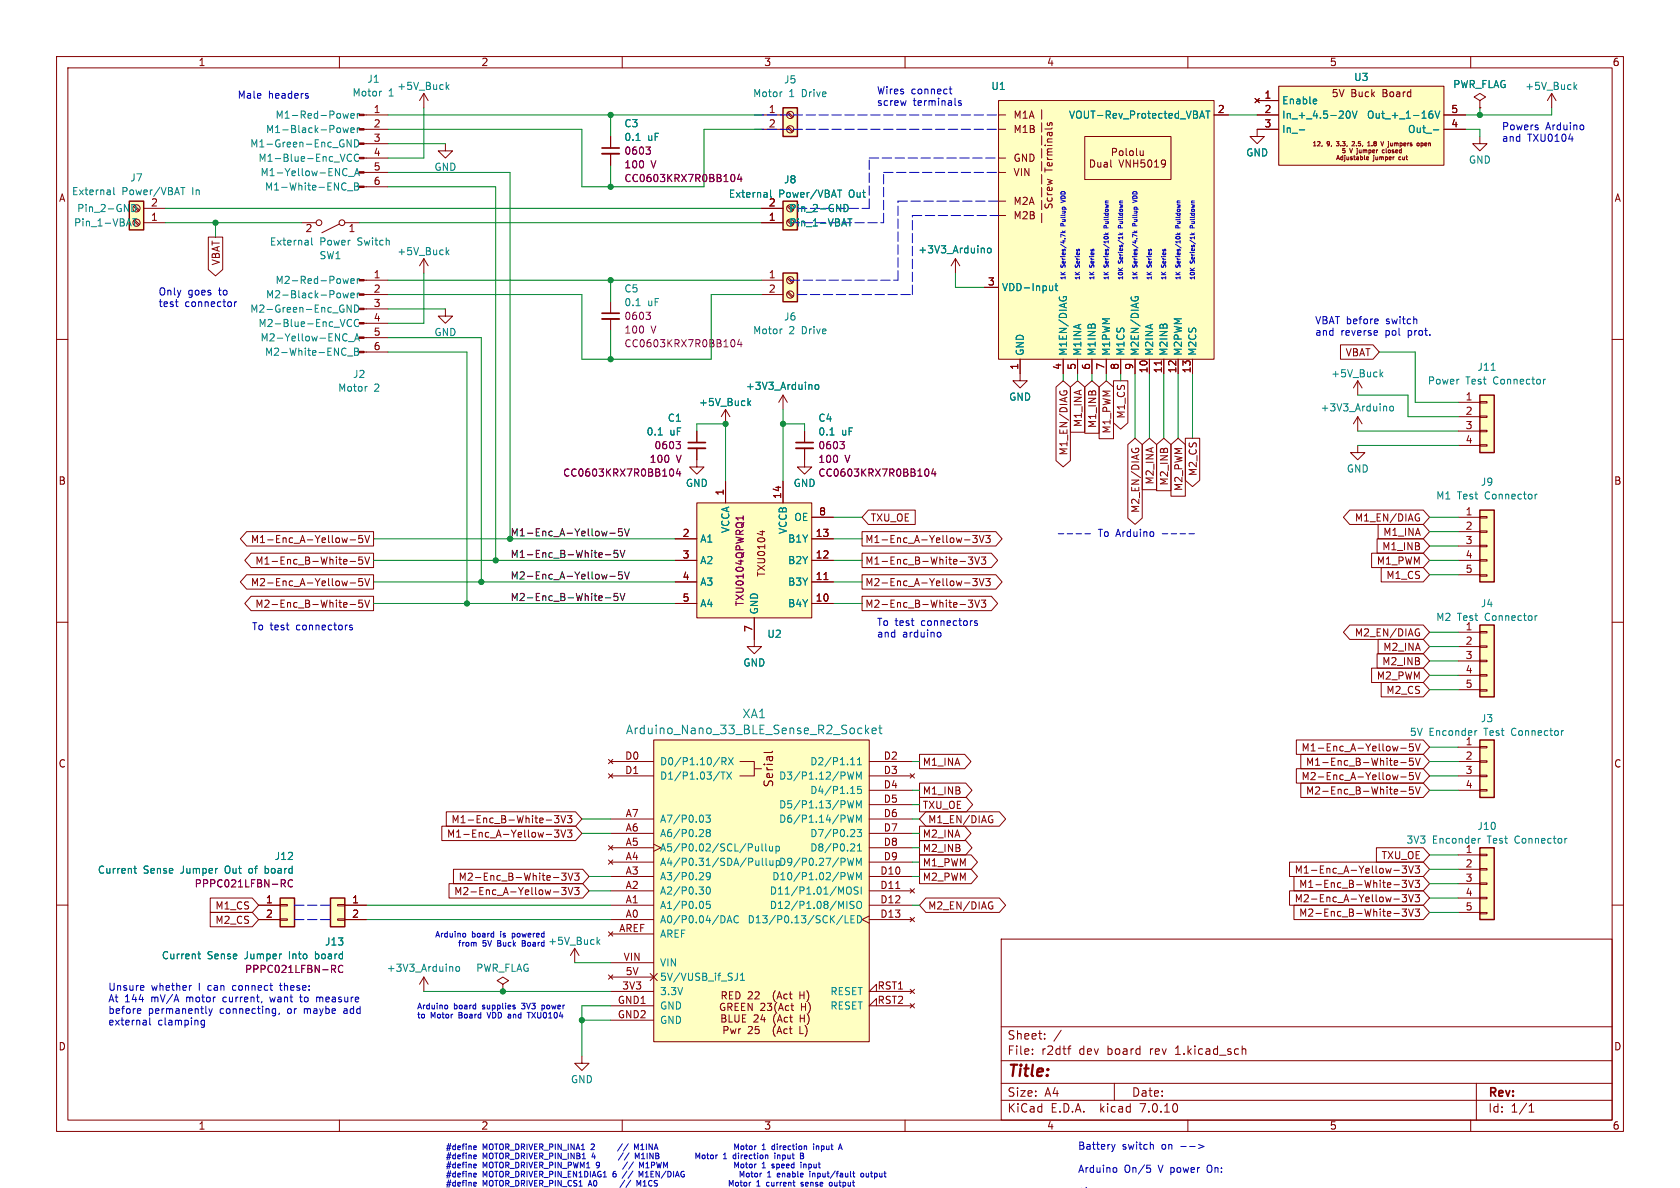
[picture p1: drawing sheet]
<svg xmlns="http://www.w3.org/2000/svg" width="297mm" height="210mm" viewBox="0 0 297 210" stroke-linecap="round" stroke-linejoin="round" font-family="sans-serif">
<defs><g id="words">
<text font-size="2.8" fill="#840000" x="178" y="190.9">Title:</text>
<g font-size="2.1" fill="#008484">
<text x="110.6" y="130">Arduino_Nano_33_BLE_Sense_R2_Socket</text>
<text x="131.2" y="127.2">XA1</text>
</g>
<g font-size="2.1" fill="#840000">
<text x="136.9" y="139.3" transform="rotate(-90 136.9 139.3)">Serial</text>
<text x="178" y="184">Sheet:</text>
<text x="178" y="186.7">File:</text>
<text x="184.1" y="186.7">r2dtf</text>
<text x="190.8" y="186.7">dev</text>
<text x="195.9" y="186.7">board</text>
<text x="203.6" y="186.7">rev</text>
<text x="208.2" y="186.7">1.kicad_sch</text>
<text x="178" y="196.9">KiCad</text>
<text x="178" y="194.1">Size:</text>
<text x="184.7" y="194.1">A4</text>
<text x="185.7" y="196.9">E.D.A.</text>
<text x="194.6" y="196.9">kicad</text>
<text x="200" y="194.1">Date:</text>
<text x="201.8" y="196.9">7.0.10</text>
<text x="263" y="194.3">Rev:</text>
<text x="263" y="196.9">Id:</text>
<text x="267.1" y="196.9">1/1</text>
</g>
<g font-size="1.8" fill="#840000">
<text x="35" y="11.9">1</text>
<text x="85" y="11.9">2</text>
<text x="135" y="11.9">3</text>
<text x="185" y="11.9">4</text>
<text x="235" y="11.9">5</text>
<text x="285" y="11.9">6</text>
<text x="223.4" y="17.5">1</text>
<text x="235.3" y="17.4">5V</text>
<text x="238.8" y="17.4">Buck</text>
<text x="244.5" y="17.4">Board</text>
<text x="66" y="20.1">1</text>
<text x="66" y="22.6">2</text>
<text x="135.8" y="20.1">1</text>
<text x="135.8" y="22.6">2</text>
<text x="179.1" y="21.2">M1A</text>
<text x="179.1" y="23.7">M1B</text>
<text x="215.2" y="20.1">2</text>
<text x="223.4" y="20.1">2</text>
<text x="223.4" y="22.6">3</text>
<text x="256.5" y="22.6">4</text>
<text x="256.5" y="20.1">5</text>
<text x="66" y="25.1">3</text>
<text x="66" y="27.7">4</text>
<text x="179.1" y="28.8">GND</text>
<text x="201.4" y="28.8">VNH5019</text>
<text x="10.3" y="35.9">A</text>
<text x="66" y="30.2">5</text>
<text x="66" y="32.8">6</text>
<text x="179.1" y="31.4">VIN</text>
<text x="186.3" y="30.4" transform="rotate(-90 186.3 30.4)">Terminals</text>
<text x="285.3" y="35.9">A</text>
<text x="26.6" y="39.1">1</text>
<text x="26.6" y="36.6">2</text>
<text x="53.9" y="41.4">2</text>
<text x="61.5" y="41.4">1</text>
<text x="135.8" y="39.1">1</text>
<text x="135.8" y="36.6">2</text>
<text x="179.1" y="36.4">M2A</text>
<text x="179.1" y="39">M2B</text>
<text x="186.3" y="37.1" transform="rotate(-90 186.3 37.1)">Screw</text>
<text x="39.1" y="47" transform="rotate(-90 39.1 47)">VBAT</text>
<text x="66" y="49.3">1</text>
<text x="66" y="51.8">2</text>
<text x="135.8" y="49.3">1</text>
<text x="135.8" y="51.8">2</text>
<text x="174.6" y="50.5">3</text>
<text x="66" y="54.4">3</text>
<text x="66" y="56.9">4</text>
<text x="66" y="59.4">5</text>
<text x="66" y="62">6</text>
<text x="180.1" y="65.5" transform="rotate(-90 180.1 65.5)">1</text>
<text x="187.7" y="65.5" transform="rotate(-90 187.7 65.5)">4</text>
<text x="190.2" y="65.5" transform="rotate(-90 190.2 65.5)">5</text>
<text x="192.8" y="65.5" transform="rotate(-90 192.8 65.5)">6</text>
<text x="195.3" y="65.5" transform="rotate(-90 195.3 65.5)">7</text>
<text x="197.9" y="65.5" transform="rotate(-90 197.9 65.5)">8</text>
<text x="200.4" y="65.5" transform="rotate(-90 200.4 65.5)">9</text>
<text x="237.8" y="63.2">VBAT</text>
<text x="202.9" y="66.1" transform="rotate(-90 202.9 66.1)">10</text>
<text x="205.5" y="66.1" transform="rotate(-90 205.5 66.1)">11</text>
<text x="208" y="66.1" transform="rotate(-90 208 66.1)">12</text>
<text x="210.6" y="66.1" transform="rotate(-90 210.6 66.1)">13</text>
<text x="259" y="70.9">1</text>
<text x="191.5" y="75.6" transform="rotate(-90 191.5 75.6)">M1_INA</text>
<text x="194" y="75.8" transform="rotate(-90 194 75.8)">M1_INB</text>
<text x="196.5" y="76.7" transform="rotate(-90 196.5 76.7)">M1_PWM</text>
<text x="199.1" y="74.1" transform="rotate(-90 199.1 74.1)">M1_CS</text>
<text x="259" y="73.4">2</text>
<text x="259" y="75.9">3</text>
<text x="188.9" y="80.6" transform="rotate(-90 188.9 80.6)">M1_EN/DIAG</text>
<text x="259" y="78.5">4</text>
<text x="10.3" y="85.9">B</text>
<text x="128" y="87.7" transform="rotate(-90 128 87.7)">1</text>
<text x="138.2" y="88.3" transform="rotate(-90 138.2 88.3)">14</text>
<text x="204.2" y="85.8" transform="rotate(-90 204.2 85.8)">M2_INA</text>
<text x="206.7" y="85.9" transform="rotate(-90 206.7 85.9)">M2_INB</text>
<text x="209.2" y="86.9" transform="rotate(-90 209.2 86.9)">M2_PWM</text>
<text x="211.8" y="84.3" transform="rotate(-90 211.8 84.3)">M2_CS</text>
<text x="285.3" y="85.9">B</text>
<text x="120.6" y="95">2</text>
<text x="144.1" y="95">13</text>
<text x="144.7" y="91.2">8</text>
<text x="153.8" y="92.4">TXU_OE</text>
<text x="201.6" y="90.8" transform="rotate(-90 201.6 90.8)">M2_EN/DIAG</text>
<text x="239.4" y="92.4">M1_EN/DIAG</text>
<text x="244.4" y="94.9">M1_INA</text>
<text x="259" y="91.2">1</text>
<text x="259" y="93.7">2</text>
<text x="44.3" y="96.2">M1-Enc_A-Yellow-5V</text>
<text x="45" y="100">M1-Enc_B-White-5V</text>
<text x="120.6" y="98.8">3</text>
<text x="144.1" y="98.8">12</text>
<text x="152.9" y="100">M1-Enc_B-White-3V3</text>
<text x="152.9" y="96.2">M1-Enc_A-Yellow-3V3</text>
<text x="243.3" y="100">M1_PWM</text>
<text x="244.3" y="97.5">M1_INB</text>
<text x="259" y="96.3">3</text>
<text x="259" y="98.8">4</text>
<text x="259" y="101.3">5</text>
<text x="44.3" y="103.8">M2-Enc_A-Yellow-5V</text>
<text x="45" y="107.6">M2-Enc_B-White-5V</text>
<text x="120.6" y="102.6">4</text>
<text x="120.6" y="106.4">5</text>
<text x="135.5" y="102.1" transform="rotate(-90 135.5 102.1)">TXU0104</text>
<text x="144.1" y="106.4">10</text>
<text x="144.1" y="102.6">11</text>
<text x="152.9" y="107.6">M2-Enc_B-White-3V3</text>
<text x="152.9" y="103.8">M2-Enc_A-Yellow-3V3</text>
<text x="245" y="102.6">M1_CS</text>
<text x="133.1" y="111.8" transform="rotate(-90 133.1 111.8)">7</text>
<text x="239.4" y="112.7">M2_EN/DIAG</text>
<text x="244.3" y="117.8">M2_INB</text>
<text x="244.4" y="115.3">M2_INA</text>
<text x="259" y="114">2</text>
<text x="259" y="116.6">3</text>
<text x="259" y="119.1">4</text>
<text x="243.3" y="120.3">M2_PWM</text>
<text x="245" y="122.9">M2_CS</text>
<text x="259" y="121.7">5</text>
<text x="10.3" y="135.9">C</text>
<text x="110.4" y="134.4">D0</text>
<text x="110.4" y="136.9">D1</text>
<text x="156.1" y="134.4">D2</text>
<text x="156.1" y="136.9">D3</text>
<text x="163" y="135.6">M1_INA</text>
<text x="230" y="133">M1-Enc_A-Yellow-5V</text>
<text x="230.8" y="135.6">M1-Enc_B-White-5V</text>
<text x="259" y="134.4">2</text>
<text x="259" y="136.9">3</text>
<text x="285.3" y="135.9">C</text>
<text x="156.1" y="139.4">D4</text>
<text x="156.1" y="142">D5</text>
<text x="163" y="143.2">TXU_OE</text>
<text x="163" y="140.7">M1_INB</text>
<text x="230" y="138.1">M2-Enc_A-Yellow-5V</text>
<text x="230.8" y="140.7">M2-Enc_B-White-5V</text>
<text x="259" y="139.4">4</text>
<text x="78.9" y="148.3">M1-Enc_A-Yellow-3V3</text>
<text x="79.7" y="145.7">M1-Enc_B-White-3V3</text>
<text x="110.5" y="149.6">A5</text>
<text x="110.5" y="147.1">A6</text>
<text x="110.5" y="144.5">A7</text>
<text x="156.1" y="144.5">D6</text>
<text x="156.1" y="147.1">D7</text>
<text x="156.1" y="149.6">D8</text>
<text x="163" y="148.3">M2_INA</text>
<text x="164" y="145.7">M1_EN/DIAG</text>
<text x="81" y="155.9">M2-Enc_B-White-3V3</text>
<text x="110.5" y="154.7">A3</text>
<text x="110.5" y="152.1">A4</text>
<text x="155.5" y="154.7">D10</text>
<text x="156.1" y="152.1">D9</text>
<text x="163" y="153.4">M1_PWM</text>
<text x="163" y="155.9">M2_PWM</text>
<text x="163" y="150.8">M2_INB</text>
<text x="228.8" y="154.6">M1-Enc_A-Yellow-3V3</text>
<text x="244.1" y="152.1">TXU_OE</text>
<text x="259" y="153.4">2</text>
<text x="259" y="156">3</text>
<text x="38" y="161">M1_CS</text>
<text x="46.9" y="159.8">1</text>
<text x="62.2" y="159.8">1</text>
<text x="80.2" y="158.4">M2-Enc_A-Yellow-3V3</text>
<text x="110.5" y="159.8">A1</text>
<text x="110.5" y="157.2">A2</text>
<text x="155.5" y="157.2">D11</text>
<text x="155.5" y="159.8">D12</text>
<text x="164" y="161">M2_EN/DIAG</text>
<text x="228.8" y="159.7">M2-Enc_A-Yellow-3V3</text>
<text x="229.6" y="157.2">M1-Enc_B-White-3V3</text>
<text x="259" y="158.5">4</text>
<text x="259" y="161">5</text>
<text x="38" y="163.5">M2_CS</text>
<text x="46.9" y="162.3">2</text>
<text x="62.2" y="162.3">2</text>
<text x="109.4" y="164.8">AREF</text>
<text x="110.5" y="162.3">A0</text>
<text x="155.5" y="162.3">D13</text>
<text x="229.6" y="162.2">M2-Enc_B-White-3V3</text>
<text x="110.1" y="169.9">VIN</text>
<text x="110.5" y="172.5">5V</text>
<text x="101.8" y="179.9">RED 22 GND2</text>
<text x="109.1" y="177.5">GND1</text>
<text x="109.9" y="175">3V3</text>
<text x="111.4" y="179.9">(Act</text>
<text x="127" y="179.9">23(Act</text>
<text x="155" y="175">RST1</text>
<text x="155" y="177.5">RST2</text>
<text x="10.3" y="185.9">D</text>
<text x="285.3" y="185.9">D</text>
<text x="35" y="199.9">1</text>
<text x="85" y="199.9">2</text>
<text x="135" y="199.9">3</text>
<text x="185" y="199.9">4</text>
<text x="235" y="199.9">5</text>
<text x="285" y="199.9">6</text>
</g>
<g font-size="1.8" fill="#0000c2">
<text x="41.9" y="17.5">Male</text>
<text x="47.4" y="17.5">headers</text>
<text x="154.9" y="16.8">Wires</text>
<text x="161.1" y="16.8">connect</text>
<text x="154.9" y="18.8">screw</text>
<text x="161.4" y="18.8">terminals</text>
<text x="265.4" y="23.1">Powers</text>
<text x="273.3" y="23.1">Arduino</text>
<text x="265.4" y="25.2">and</text>
<text x="270" y="25.2">TXU0104</text>
<text x="27.9" y="52.3">Only</text>
<text x="33.2" y="52.3">goes</text>
<text x="38.8" y="52.3">to</text>
<text x="27.9" y="54.4">test</text>
<text x="32.7" y="54.4">connector</text>
<text x="232.4" y="57.4">VBAT before</text>
<text x="232.4" y="59.4">and</text>
<text x="237" y="59.4">reverse</text>
<text x="245" y="59.4">pol</text>
<text x="245.2" y="57.4">switch</text>
<text x="249.2" y="59.4">prot.</text>
<text x="194.2" y="95">To Arduino</text>
<text x="44.4" y="111.5">To test</text>
<text x="52.5" y="111.5">connectors</text>
<text x="154.9" y="110.7">To test</text>
<text x="154.9" y="112.8">and</text>
<text x="159.6" y="112.8">arduino</text>
<text x="163" y="110.7">connectors</text>
<text x="19" y="175.2">Unsure</text>
<text x="19" y="177.3">At</text>
<text x="19" y="179.3">before</text>
<text x="22" y="177.3">144</text>
<text x="26.2" y="179.3">permanently</text>
<text x="26.8" y="175.2">whether</text>
<text x="26.8" y="177.3">mV/A</text>
<text x="33.2" y="177.3">motor</text>
<text x="35.2" y="175.2">I</text>
<text x="37" y="175.2">can</text>
<text x="39" y="179.3">connecting,</text>
<text x="39.9" y="177.3">current,</text>
<text x="41.6" y="175.2">connect</text>
<text x="48.4" y="177.3">want</text>
<text x="50.2" y="175.2">these:</text>
<text x="51.1" y="179.3">or</text>
<text x="54" y="177.3">to</text>
<text x="54.2" y="179.3">maybe</text>
<text x="57" y="177.3">measure</text>
<text x="61.4" y="179.3">add</text>
<text x="19" y="181.4">external</text>
<text x="27.9" y="181.4">clamping</text>
<text x="190.5" y="203.3">Battery</text>
<text x="198.4" y="203.3">switch</text>
<text x="205.5" y="203.3">on</text>
<text x="208.9" y="203.3">--&gt;</text>
<text x="190.5" y="207.4">Arduino</text>
<text x="198.7" y="207.4">On/5</text>
<text x="204.9" y="207.4">V power</text>
<text x="213.9" y="207.4">On:</text>
</g>
<g font-size="1.8" fill="#008484">
<text x="62.2" y="17.3">Motor</text>
<text x="64.8" y="14.8">J1</text>
<text x="68.7" y="17.3">1</text>
<text x="70.1" y="16.1">+5V_Buck</text>
<text x="133" y="17.4">Motor</text>
<text x="138.5" y="14.9">J5</text>
<text x="139.5" y="17.4">1</text>
<text x="141.8" y="17.4">Drive</text>
<text x="175.2" y="16.1">U1</text>
<text x="239.3" y="14.5">U3</text>
<text x="256.8" y="15.8">PWR_FLAG</text>
<text x="269.5" y="16.1">+5V_Buck</text>
<text x="46.9" y="23.7">M1-Black-Power</text>
<text x="48.6" y="21.2">M1-Red-Power</text>
<text x="110.3" y="22.7">C3</text>
<text x="188.9" y="21.2">VOUT-Rev_Protected_VBAT</text>
<text x="226.6" y="18.6">Enable</text>
<text x="226.6" y="21.2">In_+_4.5-20V</text>
<text x="226.6" y="23.7">In_-</text>
<text x="241.6" y="21.2">Out_+_1-16V</text>
<text x="248.8" y="23.7">Out_-</text>
<text x="44.1" y="26.3">M1-Green-Enc_GND</text>
<text x="45.6" y="28.8">M1-Blue-Enc_VCC</text>
<text x="110.3" y="25.1">0.1</text>
<text x="114.5" y="25.1">uF</text>
<text x="220.2" y="27.9">GND</text>
<text x="259.6" y="29.1">GND</text>
<text x="12.6" y="34.7">External</text>
<text x="21.5" y="34.7">Power/VBAT</text>
<text x="22.9" y="32.3">J7</text>
<text x="34.1" y="34.7">In</text>
<text x="46" y="31.3">M1-Yellow-ENC_A</text>
<text x="46.7" y="33.9">M1-White-ENC_B</text>
<text x="76.7" y="30.4">GND</text>
<text x="128.7" y="35.2">External</text>
<text x="137.7" y="35.2">Power/VBAT</text>
<text x="138.5" y="32.6">J8</text>
<text x="150.2" y="35.2">Out</text>
<text x="13" y="40.2">Pin_1-VBAT</text>
<text x="13.5" y="37.7">Pin_2-GND</text>
<text x="139.4" y="40.2">Pin_1-VBAT</text>
<text x="139.4" y="37.7">Pin_2-GND</text>
<text x="47.6" y="43.6">External</text>
<text x="56.4" y="46">SW1</text>
<text x="56.5" y="43.6">Power</text>
<text x="63.3" y="43.6">Switch</text>
<text x="70.1" y="45.3">+5V_Buck</text>
<text x="162.2" y="45">+3V3_Arduino</text>
<text x="46.9" y="52.9">M2-Black-Power</text>
<text x="48.6" y="50.4">M2-Red-Power</text>
<text x="110.3" y="51.9">C5</text>
<text x="177" y="51.7">VDD-Input</text>
<text x="44.1" y="55.5">M2-Green-Enc_GND</text>
<text x="45.6" y="58">M2-Blue-Enc_VCC</text>
<text x="76.7" y="59.6">GND</text>
<text x="110.3" y="54.3">0.1</text>
<text x="114.5" y="54.3">uF</text>
<text x="133" y="59.3">Motor</text>
<text x="138.5" y="56.9">J6</text>
<text x="139.5" y="59.3">2</text>
<text x="141.8" y="59.3">Drive</text>
<text x="46" y="60.6">M2-Yellow-ENC_A</text>
<text x="46.7" y="63.1">M2-White-ENC_B</text>
<text x="181.2" y="63" transform="rotate(-90 181.2 63)">GND</text>
<text x="188.8" y="63" transform="rotate(-90 188.8 63)">M1EN/DIAG</text>
<text x="191.4" y="63" transform="rotate(-90 191.4 63)">M1INA</text>
<text x="193.9" y="63" transform="rotate(-90 193.9 63)">M1INB</text>
<text x="196.4" y="63" transform="rotate(-90 196.4 63)">M1PWM</text>
<text x="199" y="63" transform="rotate(-90 199 63)">M1CS</text>
<text x="201.5" y="63" transform="rotate(-90 201.5 63)">M2EN/DIAG</text>
<text x="204.1" y="63" transform="rotate(-90 204.1 63)">M2INA</text>
<text x="206.6" y="63" transform="rotate(-90 206.6 63)">M2INB</text>
<text x="209.1" y="63" transform="rotate(-90 209.1 63)">M2PWM</text>
<text x="211.7" y="63" transform="rotate(-90 211.7 63)">M2CS</text>
<text x="261.1" y="65.7">J11</text>
<text x="59.7" y="69.4">Motor</text>
<text x="62.3" y="67">J2</text>
<text x="66.1" y="69.4">2</text>
<text x="123.5" y="72">+5V_Buck</text>
<text x="131.8" y="69.1">+3V3_Arduino</text>
<text x="178.3" y="71">GND</text>
<text x="235.2" y="66.9">+5V_Buck</text>
<text x="252.3" y="68.2">Power</text>
<text x="259.1" y="68.2">Test</text>
<text x="264.1" y="68.2">Connector</text>
<text x="114.2" y="77.2">0.1</text>
<text x="118" y="74.8">C1</text>
<text x="118.4" y="77.2">uF</text>
<text x="144.6" y="74.8">C4</text>
<text x="144.6" y="77.2">0.1</text>
<text x="148.8" y="77.2">uF</text>
<text x="233.4" y="72.9">+3V3_Arduino</text>
<text x="238" y="83.7">GND</text>
<text x="121.2" y="86.3">GND</text>
<text x="140.2" y="86.3">GND</text>
<text x="253.8" y="88.5">M1</text>
<text x="257.6" y="88.5">Test</text>
<text x="261.7" y="86.1">J9</text>
<text x="262.6" y="88.5">Connector</text>
<text x="129.1" y="94.3" transform="rotate(-90 129.1 94.3)">VCCA</text>
<text x="139.3" y="94.5" transform="rotate(-90 139.3 94.5)">VCCB</text>
<text x="140.3" y="92.3">OE</text>
<text x="123.7" y="96.1">A1</text>
<text x="123.7" y="99.9">A2</text>
<text x="139.2" y="99.9">B2Y</text>
<text x="139.2" y="96.1">B1Y</text>
<text x="123.7" y="103.7">A3</text>
<text x="123.7" y="107.5">A4</text>
<text x="139.2" y="107.5">B4Y</text>
<text x="139.2" y="103.7">B3Y</text>
<text x="261.7" y="107.5">J4</text>
<text x="134.2" y="108.7" transform="rotate(-90 134.2 108.7)">GND</text>
<text x="135.6" y="112.9">U2</text>
<text x="253.8" y="110">M2</text>
<text x="257.6" y="110">Test</text>
<text x="259" y="111.5">1</text>
<text x="262.6" y="110">Connector</text>
<text x="131.3" y="118">GND</text>
<text x="249.2" y="130.3">5V</text>
<text x="252.6" y="130.3">Enconder</text>
<text x="259" y="131.8">1</text>
<text x="261.7" y="127.9">J3</text>
<text x="262.5" y="130.3">Test</text>
<text x="267.5" y="130.3">Connector</text>
<text x="116.6" y="135.5">D0/P1.10/RX</text>
<text x="143.1" y="135.5">D2/P1.11</text>
<text x="116.6" y="138">D1/P1.03/TX</text>
<text x="137.6" y="138">D3/P1.12/PWM</text>
<text x="137.6" y="143.1">D5/P1.13/PWM</text>
<text x="143.1" y="140.6">D4/P1.15</text>
<text x="116.6" y="148.2">A6/P0.28</text>
<text x="116.6" y="145.6">A7/P0.03</text>
<text x="137.6" y="145.6">D6/P1.14/PWM</text>
<text x="143.1" y="148.2">D7/P0.23</text>
<text x="248.5" y="149.3">3V3</text>
<text x="253.2" y="149.3">Enconder</text>
<text x="261.1" y="146.9">J10</text>
<text x="263.1" y="149.3">Test</text>
<text x="268.1" y="149.3">Connector</text>
<text x="17.2" y="154.6">Current</text>
<text x="25.3" y="154.6">Sense</text>
<text x="40.1" y="154.6">Out</text>
<text x="44.4" y="154.6">of</text>
<text x="47.5" y="154.6">board</text>
<text x="48.5" y="152.2">J12</text>
<text x="116.6" y="155.8">A3/P0.29</text>
<text x="116.6" y="153.3">A4/P0.31/SDA/Pullup</text>
<text x="116.6" y="150.7">A5/P0.02/SCL/Pullup</text>
<text x="136.4" y="155.8">D10/P1.02/PWM</text>
<text x="137.6" y="153.3">D9/P0.27/PWM</text>
<text x="143.1" y="150.7">D8/P0.21</text>
<text x="259" y="150.9">1</text>
<text x="116.6" y="160.9">A1/P0.05</text>
<text x="116.6" y="158.3">A2/P0.30</text>
<text x="136" y="158.3">D11/P1.01/MOSI</text>
<text x="136" y="160.9">D12/P1.08/MISO</text>
<text x="57.4" y="167.3">J13</text>
<text x="96.8" y="167.2">+5V_Buck</text>
<text x="116.6" y="163.4">A0/P0.04/DAC</text>
<text x="116.6" y="166">AREF</text>
<text x="132.1" y="163.4">D13/P0.13/SCK/LED</text>
<text x="28.5" y="169.8">Current</text>
<text x="36.6" y="169.8">Sense</text>
<text x="51.4" y="169.8">Into</text>
<text x="56.2" y="169.8">board</text>
<text x="68.3" y="172">+3V3_Arduino</text>
<text x="84.1" y="172">PWR_FLAG</text>
<text x="116.6" y="173.6">5V/VUSB_if_SJ1</text>
<text x="116.6" y="171">VIN</text>
<text x="116.6" y="176.1">3.3V</text>
<text x="116.6" y="178.7">GND</text>
<text x="146.7" y="176.1">RESET</text>
<text x="146.7" y="178.7">RESET</text>
<text x="147.2" y="179.9">(Act</text>
<text x="116.6" y="181.2">GND</text>
<text x="100.8" y="191.7">GND</text>
</g>
<g font-size="1.8" fill="#840084">
<text x="110.3" y="30">100</text>
<text x="110.3" y="27.5">0603</text>
<text x="115.1" y="30">V</text>
<text x="110.3" y="32.4">CC0603KRX7R0BB104</text>
<text x="110.3" y="59.2">100</text>
<text x="110.3" y="56.7">0603</text>
<text x="115.1" y="59.2">V</text>
<text x="110.3" y="61.6">CC0603KRX7R0BB104</text>
<text x="114.8" y="82">100</text>
<text x="115.6" y="79.6">0603</text>
<text x="119.6" y="82">V</text>
<text x="144.6" y="82">100</text>
<text x="144.6" y="79.6">0603</text>
<text x="149.4" y="82">V</text>
<text x="99.5" y="84.5">CC0603KRX7R0BB104</text>
<text x="144.6" y="84.5">CC0603KRX7R0BB104</text>
<text x="131.7" y="107.3" transform="rotate(-90 131.7 107.3)">TXU0104QPWRQ1</text>
<text x="32.1" y="154.6">Jumper</text>
<text x="34.3" y="157.1">PPPC021LFBN-RC</text>
<text x="43.2" y="172.2">PPPC021LFBN-RC</text>
<text x="43.4" y="169.8">Jumper</text>
</g>
<text font-size="1.8" fill="#008400" x="90.2" y="94.9">M1-Enc_A-Yellow-5V</text>
<g font-size="1.8">
<text x="90.2" y="98.7">M1-Enc_B-White-5V</text>
<text x="90.2" y="102.5">M2-Enc_A-Yellow-5V</text>
<text x="90.2" y="106.3">M2-Enc_B-White-5V</text>
</g>
<g font-size="1.4" fill="#0000c2">
<text x="76.8" y="165.8">Arduino</text>
<text x="80.8" y="167.4">from</text>
<text x="83.4" y="165.8">board</text>
<text x="85.3" y="167.4">5V</text>
<text x="88.1" y="167.4">Buck</text>
<text x="88.6" y="165.8">is</text>
<text x="90.9" y="165.8">powered</text>
<text x="92.7" y="167.4">Board</text>
<text x="73.7" y="178.5">Arduino</text>
<text x="80.3" y="178.5">board</text>
<text x="85.5" y="178.5">supplies</text>
<text x="92.7" y="178.5">3V3</text>
<text x="96.5" y="178.5">power</text>
<text x="73.7" y="180.1">to</text>
<text x="76.2" y="180.1">Motor</text>
<text x="81.3" y="180.1">Board</text>
<text x="86.7" y="180.1">VDD and</text>
<text x="94.3" y="180.1">TXU0104</text>
<text x="78.7" y="203.4">#define</text>
<text x="85.3" y="203.4">MOTOR_DRIVER_PIN_INA1</text>
<text x="104.7" y="203.4">2</text>
<text x="113.9" y="203.4">M1INA</text>
<text x="130.9" y="203.4">1</text>
<text x="132.9" y="203.4">direction</text>
<text x="140.5" y="203.4">input</text>
<text x="145.2" y="203.4">A</text>
<text x="78.7" y="205">#define</text>
<text x="78.7" y="206.6">#define</text>
<text x="78.7" y="208.2">#define</text>
<text x="78.7" y="209.8">#define</text>
<text x="85.3" y="205">MOTOR_DRIVER_PIN_INB1</text>
<text x="85.3" y="206.6">MOTOR_DRIVER_PIN_PWM1</text>
<text x="85.3" y="208.2">MOTOR_DRIVER_PIN_EN1DIAG1</text>
<text x="85.3" y="209.8">MOTOR_DRIVER_PIN_CS1</text>
<text x="104.3" y="209.8">A0</text>
<text x="104.9" y="205">4</text>
<text x="105.6" y="206.6">9</text>
<text x="108.6" y="208.2">6</text>
<text x="113.7" y="208.2">M1EN/DIAG Motor</text>
<text x="114" y="205">M1INB</text>
<text x="114.3" y="209.8">M1CS</text>
<text x="114.8" y="206.6">M1PWM</text>
<text x="126.6" y="206.6">Motor</text>
<text x="126.8" y="205">Motor</text>
<text x="130.2" y="209.8">Motor</text>
<text x="130.6" y="208.2">1</text>
<text x="131.8" y="206.6">1</text>
<text x="132" y="205">1</text>
<text x="132.6" y="208.2">enable</text>
<text x="133.8" y="206.6">speed</text>
<text x="133.9" y="205">direction</text>
<text x="135.4" y="209.8">1</text>
<text x="137.4" y="209.8">current</text>
<text x="138.5" y="208.2">input/fault</text>
<text x="139.1" y="206.6">input</text>
<text x="141.5" y="205">input</text>
<text x="143.7" y="209.8">sense</text>
<text x="147.8" y="208.2">output</text>
<text x="149" y="209.8">output</text>
</g>
<g font-size="1.1" fill="#008484">
<text x="219.6" y="27.3">12,</text>
<text x="222.3" y="27.3">9,</text>
</g>
<g font-size="1.1" fill="#840000">
<text x="234.6" y="27.3">jumpers</text>
<text x="245" y="27.3">V</text>
<text x="246.5" y="27.3">jumper</text>
</g>
<g font-size="1.1" fill="#0000c2">
<text x="188.6" y="35.1" transform="rotate(-90 188.6 35.1)">VDD</text>
<text x="201.3" y="35.1" transform="rotate(-90 201.3 35.1)">VDD</text>
<text x="188.6" y="39.6" transform="rotate(-90 188.6 39.6)">Pullup</text>
<text x="196.2" y="40" transform="rotate(-90 196.2 40)">Pulldown</text>
<text x="198.7" y="40" transform="rotate(-90 198.7 40)">Pulldown</text>
<text x="201.3" y="39.6" transform="rotate(-90 201.3 39.6)">Pullup</text>
<text x="208.9" y="40" transform="rotate(-90 208.9 40)">Pulldown</text>
<text x="211.4" y="40" transform="rotate(-90 211.4 40)">Pulldown</text>
<text x="188.6" y="47.2" transform="rotate(-90 188.6 47.2)">Series/4.7k</text>
<text x="191.1" y="47.2" transform="rotate(-90 191.1 47.2)">Series</text>
<text x="193.6" y="47.2" transform="rotate(-90 193.6 47.2)">Series</text>
<text x="196.2" y="47.2" transform="rotate(-90 196.2 47.2)">Series/10k</text>
<text x="198.7" y="46.5" transform="rotate(-90 198.7 46.5)">Series/1k</text>
<text x="201.3" y="47.2" transform="rotate(-90 201.3 47.2)">Series/4.7k</text>
<text x="203.8" y="47.2" transform="rotate(-90 203.8 47.2)">Series</text>
<text x="206.3" y="47.2" transform="rotate(-90 206.3 47.2)">Series</text>
<text x="208.9" y="47.2" transform="rotate(-90 208.9 47.2)">Series/10k</text>
<text x="211.4" y="46.5" transform="rotate(-90 211.4 46.5)">Series/1k</text>
<text x="188.6" y="49.6" transform="rotate(-90 188.6 49.6)">1K</text>
<text x="191.1" y="49.6" transform="rotate(-90 191.1 49.6)">1K</text>
<text x="193.6" y="49.6" transform="rotate(-90 193.6 49.6)">1K</text>
<text x="196.2" y="49.6" transform="rotate(-90 196.2 49.6)">1K</text>
<text x="198.7" y="49.6" transform="rotate(-90 198.7 49.6)">10K</text>
<text x="201.3" y="49.6" transform="rotate(-90 201.3 49.6)">1K</text>
<text x="203.8" y="49.6" transform="rotate(-90 203.8 49.6)">1K</text>
<text x="206.3" y="49.6" transform="rotate(-90 206.3 49.6)">1K</text>
<text x="208.9" y="49.6" transform="rotate(-90 208.9 49.6)">1K</text>
<text x="211.4" y="49.6" transform="rotate(-90 211.4 49.6)">10K</text>
</g>
</g></defs>
<g fill="none" stroke="#840000" stroke-width=".18">
<path d="M10 10h277v190h-277zM12 12h273v186h-273zM60 10v2M74.9 16.5v2.6M74.9 16.5l-.7 1.3M74.9 16.5l.8 1.3M110 10v2M139.2 20l.8 .8M139.3 19.8l.9 .9M160 10v2M176.5 17.8h38.1v45.7h-38.1zM210 10v2"/>
<path d="M221.9 17.4l.7 .8M222.2 17.8h3.9M222.6 17.4l-.7 .8M226.1 15.2h29.2v14h-29.2zM260 10v2M261.6 17.8l1-.7-1-.6-1 .6 1 .7v1.3M261.6 19.1h.1M274.3 16.5l-.7 1.3M274.3 16.5v2.6M274.3 16.5l.8 1.3M23.6 36.5l.9 .8M23.6 39l.9 .9"/>
<path d="M23.8 36.3l.9 .9M23.8 38.9l.9 .8M25.4 39.4h3.8M25.4 36.8h3.8M53.3 39.4h2.6M59.9 39.6l-3 1.5M61 39.4h2.5M64.4 20.3h4.2M64.4 22.9h4.2M64.4 33h4.2M64.4 30.5h4.2M64.4 27.9h4.2"/>
<path d="M64.4 25.4h4.2M78.7 25.4v1.3h1.3l-1.3 1.2-1.2-1.2h1.2M107.9 24.1v2.1M107.9 27.2v2M134.6 39.4h3.8M134.6 36.8h3.8M134.6 20.3h3.8M134.6 22.9h3.8M139.2 22.5l.8 .9M139.3 22.4l.9 .8M176.5 20.3h1.3M176.5 22.9h1.3"/>
<path d="M176.5 30.5h1.3M176.5 27.9h1.3M176.5 38.1h1.3M176.5 35.6h1.3M185.2 21.7v.4M185.5 22.1l.1-.4h.2l.2 .1-.1 .4M191.8 24.1h15.2v7.7h-15.2zM192.8 28.3a.64 .64 0 0 1 .7 .6 .64 .64 0 0 1-.7 .6zM194.1 28.7v.8h.3l.2-.1M194.6 28.7v.8M195.2 28.8h.5l.1 .7M195.8 29l-.5 .1-.1 .1 .1 .3h.5"/>
<path d="M196.4 28.3v1.1l.1 .1M196.7 26.9l.6-.1 .1-.1-.1-.4-.6-.1v1.3M197.8 28.3l.4 1.2 .5-1.2M197.9 26.8l.2-.1 .4 .1v.5l-.1 .1-.3 .1-.2-.1zM199.1 26.2v1.1l.2 .2M199.8 26.8l.1-.1 .4 .1 .1 .5-.2 .1-.3 .1-.1-.1zM199.8 28.3v1.2l-.7-1.2v1.2M200.4 28.3v1.2M200.4 28.9h.7M200.9 26.2v1.1M201.1 28.3v1.2M201.6 26.7v.6"/>
<path d="M201.7 29.4l.2 .1 .5-.1M202.1 26.7v.8M203 29.4l.2 .1 .3-.1M204.1 29.5h.7M204.5 28.3v1.2M205.9 29.4l-.5 .1M214.6 20.3h2.6M222.2 20.3h3.9M226.1 22.9h-3.9v1.2h1.3l-1.3 1.3-1.2-1.3h1.2M232.2 25.8h.4M232.2 25.2l.2-.2v.8M232.9 25.1l.3-.1 .2 .2-.5 .6h.5"/>
<path d="M233.7 25.8h.1M233.7 25.8v.1M235 25.4l-.1 .1h-.2l-.1-.4 .3-.1 .1 .2v.4l-.3 .2M235.4 25.8h.1M235.4 25.8l-.1 .1M236.2 25h.5l-.2 .3 .2 .1v.3h-.5M236.3 28.2l.2-.7 .3 .7M236.4 28h.3M237 25.7v.1M237.1 27.8v.4h.3M237.3 25h.5l-.3 .3 .3 .1v.3h-.5M237.4 27.5v.7"/>
<path d="M237.7 27.7v.7l-.1 .1M238.1 27.7v.5h.3M238.2 25.8h.1M238.2 25.8l-.1 .1M238.4 27.7v.5M238.6 26.3l.3 .7 .2-.7M239 25.1l.3-.1 .2 .2-.5 .6h.5M239.1 27.8h-.3l.3 .2v.2h-.3M239.3 27.7h.3M239.4 27.5v.6l.2 .1M239.8 25.8h.1M239.8 27.3h.1"/>
<path d="M239.8 27.8h.3l.1 .4M239.9 26.3h.1M239.9 26.5v.7l-.1 .1M240.2 27.9l-.4 .2 .1 .1h.3M240.3 26.5v.5h.3M240.5 25h-.3l-.1 .4h.4v.3h-.4M240.5 27.8l.3-.1 .1 .2-.1 .3h-.3M240.5 27.5v.7M240.6 26.5v.5M240.6 26.9v.1M240.9 25.8h.1M240.9 25.8l-.1 .1"/>
<path d="M241 26.6l.2-.1 .1 .1M241 26.5v.5M241.2 27.5v.6l.1 .1M241.3 26.6l.3-.1v.5M241.3 26.6v.4M241.6 28l.4-.1-.1-.1h-.3v.4h.3M241.8 25.8h.4M241.8 25.2l.2-.2v.8M242 26.5v.8M242 26.5h.2l.2 .2-.1 .3h-.3M242.6 25.7v.1M242.7 26.8l.3-.1v-.2l-.3 .1v.4h.3"/>
<path d="M242.9 27.5v.1M242.9 27.7v.7l-.2 .1M242.9 25.2l.1-.2 .3 .2M242.9 25.2l.1 .2M242.9 25.2h.1M243 25.4l-.1 .1 .1 .3 .3-.2-.1-.2M243 25.4h.2M243.2 27.7l.1 .5h.2M243.3 25.2h.1M243.3 25.2l-.1 .2M243.4 26.5v.5M243.5 27.7v.5"/>
<path d="M243.6 26.5l-.2 .2M243.9 27.8l.2-.1 .1 .1M243.9 27.7v.5M244.1 25l.3 .8 .2-.8M244.2 27.8h.3l.1 .4M244.2 27.8v.4M244.7 26.5l-.3 .2v.2l.3 .1M244.9 28.2h.4l-.1-.4h-.3v.7M245.5 25v.1M245.5 25.3v.6l-.2 .1M245.6 28l.3-.1v-.1h-.3v.4h.3M245.8 25.3l.1 .5 .2-.1"/>
<path d="M246.1 27h.1M246.1 26.5v.2M246.1 25.3v.5M246.3 27.7v.5M246.3 27.8v.1M246.5 25.3v.5M246.5 25.4l.2-.1 .1 .1M246.8 25.4l.3-.1 .1 .5M246.8 25.4v.4M247.3 27.8v.4h.3M247.5 25.3h.2l.2 .1-.1 .4h-.3M247.5 25.3v.7"/>
<path d="M248 27.7v.5h.3M248.2 25.5h.3v-.2l-.3 .1v.4h.3M248.3 27.7v.5M248.7 27.5v.6l.1 .1M248.9 25.3v.5M249.1 25.3l-.2 .1M249.6 25.3l-.3 .1 .3 .2v.2h-.3M250.5 25.4h.4l-.1 .4-.3-.1zM251.2 25.3h.2l.2 .1-.1 .4h-.3M251.2 25.3v.7M251.9 25.5h.3v-.2l-.3 .1v.4h.3M252.6 25.4l.3-.1v.5"/>
<path d="M252.6 25.3v.5M255.3 20.3h3.8M255.3 22.9h3.8M261.6 24.1v1.3h1.3l-1.3 1.3-1.3-1.3h1.3M10 60h2M36.8 41.9h2.6v5.8l-1.3 1.1-1.3-1.1zM64.4 49.5h4.2M64.4 52.1h4.2M64.4 59.7h4.2M64.4 57.2h4.2M64.4 54.6h4.2M74.9 45.7l-.7 1.3"/>
<path d="M74.9 45.7v2.6M74.9 45.7l.8 1.3M78.7 54.6v1.3h1.3l-1.3 1.3-1.2-1.3h1.2M107.9 53.3v2.1M107.9 56.4v2M134.6 49.5h3.8M134.6 52.1h3.8M139.2 51.7l.8 .9M139.2 49.2l.8 .8M139.3 51.6l.9 .8M139.3 49l.9 .9M168.9 45.7l-.8 1.3"/>
<path d="M168.9 45.7v2.6M168.9 45.7l.8 1.3M174 50.8h2.5M285 60h2M64.4 62.2h4.2M123.2 79.2v3.4h1.3l-1.3 1.2-1.3-1.2h1.3M123.2 76.2v2M128.3 72.4l-.8 1.3M128.3 72.4v2.5M128.3 72.4l.7 1.3M138.4 69.9l-.7 1.2M138.4 69.9v2.5"/>
<path d="M138.4 69.9l.8 1.2M142.2 79.2v3.4h1.3l-1.3 1.2-1.2-1.2h1.2M142.2 76.2v2M180.3 63.5v3.8h1.3l-1.3 1.3-1.2-1.3h1.2M186.7 68.4l1.3-1.1 1.2 1.1v13l-1.2 1.1-1.3-1.1zM187.4 69.1v.3M188 63.5v2.5M188.1 69.3v-.2h.4l.1 .3M189.2 68.4l1.3-1.1 1.3 1.1v8h-2.6zM190.5 63.5v2.5M191.8 68.4l1.2-1.1 1.3 1.1v8.2h-2.5zM193 63.5v2.5"/>
<path d="M194.3 68.4l1.3-1.1 1.3 1.1v9.2h-2.6zM195.6 63.5v2.5M196.8 67.3h2.6v7.5l-1.3 1.1-1.3-1.1zM198.1 63.5v2.5M199.4 78.6l1.3-1.1 1.2 1.1v13l-1.2 1.1-1.3-1.1zM200.1 79.3v.3M200.7 63.5v2.5M200.8 79.5v-.3h.4l.1 .4M201.9 78.6l1.3-1.1 1.3 1.1v8h-2.6zM203.2 63.5v2.5M204.5 78.6l1.2-1.1 1.3 1.1v8.1h-2.5zM205.3 63.8v.7"/>
<path d="M205.7 63.5v2.5M207 78.6l1.3-1.1 1.3 1.1v9.1h-2.6zM208.3 63.5v2.5M209.5 77.5h2.6v7.4l-1.3 1.1-1.3-1.1zM210.8 63.5v2.5M237 61h5.7l1.1 1.2-1.1 1.3h-5.7zM240 78.7v1.3h1.3l-1.3 1.3-1.2-1.3h1.2M240 67.3l-.7 1.3M240 67.3v2.6M240 73.7v2.5M240 67.3l.8 1.3M240 73.7l-.7 1.2"/>
<path d="M240 73.7l.8 1.2M257.8 71.1h3.8M257.8 73.7h3.8M257.8 76.2h3.8M257.8 78.7h3.8M261.6 78.6h1.3v.3h-1.3zM261.6 76.1h1.3v.2h-1.3zM261.6 73.5h1.3v.3h-1.3zM261.6 71h1.3v.2h-1.3zM43.6 94h22.4v2.5h-22.4l-1.1-1.2zM44.4 97.8h21.6v2.5h-21.6l-1.1-1.2zM61.9 95.4h1"/>
<path d="M61.9 99.2h1M64.1 94.7h-.6l-.1 .6 .2-.2 .4 .1 .1 .2v.4l-.2 .1-.5-.1M64.1 98.5h-.6l-.1 .6 .2-.2 .4 .1 .1 .2v.4l-.2 .1-.5-.1M64.5 94.7l.4 1.2 .4-1.2M64.5 98.5l.4 1.2 .4-1.2M119.4 99.1h3.8M119.4 95.3h3.8M123.2 88.9h20.3v20.3h-20.3zM128.3 85.1v3.8M134.4 94h.8M134.8 93.8v.8M138.4 85.1v3.8"/>
<path d="M143.5 99.1h3.8M143.5 95.3h3.8M143.5 91.4h3.8M152.4 97.8h22.9l1.1 1.3-1.1 1.2h-22.9zM152.4 94h23.6l1.2 1.3-1.2 1.2h-23.6zM153.5 90.2h8.3v2.5h-8.3l-1.1-1.3zM169.7 99.2h1M170.5 95.4h1M171.2 98.5h.8l-.5 .4 .4 .2v.5l-.2 .1-.5-.1M172 94.7h.8l-.5 .4 .4 .2v.5l-.2 .1-.5-.1M172.3 98.5l.5 1.2 .4-1.2M173.1 94.7l.4 1.2 .5-1.2"/>
<path d="M173.5 98.5h.8l-.5 .4 .4 .2v.5l-.2 .1-.5-.1M174.3 94.7h.8l-.5 .4 .4 .2v.5l-.2 .1-.5-.1M238.6 90.2h13l1.1 1.2-1.1 1.3h-13l-1.1-1.3zM242.5 97.8h9.1l1.1 1.3-1.1 1.2h-9.1zM243.5 95.2h8.1l1.1 1.3-1.1 1.3h-8.1zM243.6 92.7h8l1.1 1.3-1.1 1.3h-8zM250.6 90.8l.3 .1M250.7 91.6h.3v.4l-.4 .1M257.8 94h3.8M257.8 99.1h3.8M257.8 91.4h3.8M257.8 96.5h3.8"/>
<path d="M261.6 98.9h1.3v.3h-1.3zM261.6 96.4h1.3v.2h-1.3zM261.6 93.9h1.3v.2h-1.3zM261.6 91.3h1.3v.3h-1.3zM10 110h2M43.6 101.6h22.4v2.5h-22.4l-1.1-1.2zM44.4 105.4h21.6v2.6h-21.6l-1.1-1.3zM61.9 106.9h1M61.9 103.1h1M64.1 106.1h-.6l-.1 .6 .2-.1h.4l.1 .2v.4l-.2 .2-.5-.2M64.1 102.3h-.6l-.1 .6 .2-.1h.4l.1 .2v.4l-.2 .1-.5-.1M64.5 106.1l.4 1.3 .4-1.3"/>
<path d="M64.5 102.3l.4 1.2 .4-1.2M119.4 106.7h3.8M119.4 102.9h3.8M133.3 109.2v5.1h1.3l-1.3 1.3-1.2-1.3h1.2M143.5 106.7h3.8M143.5 102.9h3.8M145.7 102.5h.7M152.4 105.4h22.9l1.1 1.3-1.1 1.3h-22.9zM152.4 101.6h23.6l1.2 1.3-1.2 1.2h-23.6zM169.7 106.9h1M170.5 103.1h1M171.2 106.1h.8l-.5 .5 .4 .1v.5l-.2 .2-.5-.2"/>
<path d="M172 102.3h.8l-.5 .5 .4 .1v.5l-.2 .1-.5-.1M172.3 106.1l.5 1.3 .4-1.3M173.1 102.3l.4 1.2 .5-1.2M173.5 106.1h.8l-.5 .5 .4 .1v.5l-.2 .2-.5-.2M174.3 102.3h.8l-.5 .5 .4 .1v.5l-.2 .1-.5-.1M238.6 110.5h13l1.1 1.3-1.1 1.2h-13l-1.1-1.2zM242.5 118.1h9.1l1.1 1.3-1.1 1.3h-9.1zM243.5 115.6h8.1l1.1 1.2-1.1 1.3h-8.1zM243.6 113h8l1.1 1.3-1.1 1.3h-8zM244.2 100.3h7.4l1.1 1.3-1.1 1.3h-7.4zM250.6 111.2h.3M250.7 111.9h.3v.4l-.4 .1"/>
<path d="M257.8 101.6h3.8M257.8 111.8h3.8M257.8 114.3h3.8M257.8 116.8h3.8M257.8 119.4h3.8M261.6 101.6h1.3v.3h-1.3zM261.6 119.3h1.3v.2h-1.3zM261.6 116.7h1.3v.3h-1.3zM261.6 114.2h1.3v.2h-1.3zM261.6 111.6h1.3v.3h-1.3zM285 110h2M107.6 134.2l.7 .8"/>
<path d="M107.6 136.8l.7 .7M107.9 134.6h7.7M107.9 137.2h7.7M108.3 134.2l-.7 .8M108.3 136.8l-.7 .7M115.6 130.8h38.1v53.4h-38.1zM130.8 134.6h2.5v2.6h-2.5M133.3 135.9h1.3M153.7 134.6h7.6M153.7 137.2h7.6M153.7 139.7h7.6M160.9 136.8l.8 .7"/>
<path d="M161.7 136.8l-.8 .7M162.6 138.4h8.1l1.1 1.3-1.1 1.3h-8.1zM162.6 133.3h7.9l1.2 1.3-1.2 1.3h-7.9zM229.2 135.9h22.4l1.1 1.3-1.1 1.2h-22.4zM229.2 130.8h22.4l1.1 1.3-1.1 1.3h-22.4zM230 133.3h21.6l1.1 1.3-1.1 1.3h-21.6zM230 138.4h21.6l1.1 1.3-1.1 1.3h-21.6zM244.2 120.6h7.4l1.1 1.3-1.1 1.3h-7.4zM247.6 137.3h1M247.6 132.3h1M247.6 134.8h1M247.6 139.9h1"/>
<path d="M249.8 136.6h-.6l-.1 .6 .2-.2 .4 .1 .2 .2-.1 .4-.2 .1-.5-.1M249.8 131.5h-.6l-.1 .6 .2-.1h.4l.2 .2-.1 .4-.2 .2-.5-.2M249.8 134h-.6l-.1 .6 .2-.1 .4 .1 .2 .1-.1 .5-.2 .1-.5-.1M249.8 139.1h-.6l-.1 .6 .2-.1h.4l.2 .2-.1 .4-.2 .2-.5-.2M250.2 136.6l.5 1.2 .4-1.2M250.2 131.5l.5 1.3 .4-1.3M250.2 134l.5 1.3 .4-1.3M250.2 139.1l.5 1.3 .4-1.3M257.8 134.6h3.8M257.8 137.2h3.8M257.8 139.7h3.8M257.8 132.1h3.8"/>
<path d="M257.8 121.9h3.8M261.6 139.6h1.3v.2h-1.3zM261.6 137h1.3v.3h-1.3zM261.6 134.5h1.3v.2h-1.3zM261.6 132h1.3v.2h-1.3zM261.6 121.9h1.3v.3h-1.3zM10 160h2M37.2 158.7h7.4l1.1 1.3-1.1 1.3h-7.4zM49.5 159.9h1.3v.2h-1.3zM59.7 159.9h1.3v.2h-1.3zM78.1 146h23.7l1.1 1.3-1.1 1.3h-23.7zM78.9 143.5h22.9l1.1 1.3-1.1 1.3h-22.9z"/>
<path d="M79.4 156.2h23.6l1.1 1.3-1.1 1.3h-23.6zM80.2 153.7h22.8l1.1 1.2-1.1 1.3h-22.8zM96.6 145h.9M96.6 147.5h.9M97.8 155.1h1M97.8 157.7h1M98 144.2h.8l-.4 .5 .3 .1v.5l-.1 .2-.6-.2M98 146.7h.8l-.4 .5 .3 .1v.6l-.1 .1-.6-.1M99.2 144.2l.4 1.3 .4-1.3M99.2 146.7l.4 1.3 .4-1.3M99.3 154.3h.8l-.5 .5 .4 .1v.6l-.2 .1-.5-.1M99.3 156.9h.8l-.5 .5 .4 .1v.5l-.2 .2-.5-.2"/>
<path d="M100.3 144.2h.8l-.4 .5 .3 .1v.5l-.1 .2-.6-.2M100.3 146.7h.8l-.4 .5 .3 .1v.6l-.1 .1-.6-.1M100.4 154.3l.5 1.3 .4-1.3M100.4 156.9l.5 1.3 .4-1.3M101.6 156.9h.8l-.5 .5 .4 .1v.5l-.2 .2-.5-.2M101.6 154.3h.8l-.5 .5 .4 .1v.6l-.2 .1-.5-.1M107.6 149.5l.7 .7M107.6 152l.7 .8M107.9 157.5h7.7M107.9 154.9h7.7M107.9 152.4h7.7M107.9 149.9h7.7"/>
<path d="M107.9 147.3h7.7M107.9 144.8h7.7M108.3 152l-.7 .8M108.3 149.5l-.7 .7M115.6 149.2l1.2 .7-1.2 .6M153.7 157.5h7.6M153.7 154.9h7.6M153.7 152.4h7.6M153.7 149.9h7.6M153.7 147.3h7.6M153.7 144.8h7.6M153.7 142.2h7.6"/>
<path d="M158.4 157.1h.7M160.9 157.1l.8 .8M161.7 157.1l-.8 .8M162.6 151.1h9.1l1.1 1.3-1.1 1.3h-9.1zM162.6 153.7h9.1l1.1 1.2-1.1 1.3h-9.1zM162.6 141h8.2l1.2 1.2-1.2 1.3h-8.2zM162.6 148.6h8.1l1.1 1.3-1.1 1.2h-8.1zM162.6 146h7.9l1.2 1.3-1.2 1.3h-7.9zM163.7 158.7h13l1.1 1.3-1.1 1.3h-13l-1.1-1.3zM163.7 143.5h13l1.1 1.3-1.1 1.3h-13l-1.1-1.3zM175.2 144.2h.3M175.2 159.4l.3 .1"/>
<path d="M175.3 144.9h.2v.4l-.3 .2M228 152.4h23.6l1.1 1.3-1.1 1.2h-23.6zM228 157.5h23.6l1.1 1.3-1.1 1.2h-23.6zM228.8 154.9h22.8l1.1 1.3-1.1 1.3h-22.8zM243.3 149.9h8.3l1.1 1.2-1.1 1.3h-8.3zM246.4 153.9h1M246.4 158.9h1M246.4 156.4h1M247.9 153.1h.8l-.5 .5 .4 .1v.5l-.2 .1-.5-.1M247.9 155.6h.8l-.5 .5 .4 .1v.6l-.2 .1-.5-.1M247.9 158.2h.8l-.5 .4 .4 .2v.5l-.2 .1-.5-.1M249 153.1l.4 1.2 .5-1.2"/>
<path d="M249 158.2l.4 1.2 .5-1.2M249 155.6l.4 1.3 .5-1.3M250.2 153.1h.8l-.5 .5 .4 .1v.5l-.2 .1-.5-.1M250.2 155.6h.8l-.5 .5 .4 .1v.6l-.2 .1-.5-.1M250.2 158.2h.8l-.5 .4 .4 .2v.5l-.2 .1-.5-.1M257.8 151.1h3.8M257.8 153.7h3.8M257.8 156.2h3.8M257.8 158.8h3.8M261.6 158.6h1.3v.3h-1.3zM261.6 156.1h1.3v.2h-1.3zM261.6 153.5h1.3v.3h-1.3z"/>
<path d="M261.6 151h1.3v.3h-1.3zM285 160h2M37.2 161.3h7.4l1.1 1.3-1.1 1.2h-7.4zM45.7 162.6h3.8M45.7 160h3.8M49.5 162.4h1.3v.3h-1.3zM59.7 162.4h1.3v.3h-1.3zM61 162.6h3.8M61 160h3.8M74.9 172.7v2.6M74.9 172.7l-.7 1.3M74.9 172.7l.8 1.3"/>
<path d="M88.9 174l1-.6-1-.7-1 .7 1 .6v1.3M88.9 175.3h.1M101.6 167.6l-.8 1.3M101.6 167.6v2.6M101.6 167.6l.8 1.3M107.6 172.3l.7 .8M107.6 164.7l.7 .8M107.9 175.3h7.7M107.9 172.7h7.7M107.9 162.6h7.7M107.9 160h7.7M107.9 165.1h7.7"/>
<path d="M107.9 177.8h7.7M107.9 170.2h7.7M108.3 172.3l-.7 .8M108.3 164.7l-.7 .8M114.9 172.1l1.3 1.3M116.2 172.1l-1.3 1.3M127.7 176l.6-.1 .1-.2v-.3l-.7-.1v1.3M128 176l.4 .6M128.1 177.4h-.5l-.2 .7M128.7 178h.6l.1-.2-.1-.3-.6-.1v1.2M129 175.9h.4M129 178l.4 .6"/>
<path d="M129.6 175.3h-.6v1.3h.6M130 178h.4M130.1 175.3a.64 .64 0 0 1 .7 .6 .64 .64 0 0 1-.7 .7zM130.6 177.4h-.6v1.2M131.1 178h.4M131.7 177.4h-.6v1.2M132.3 175.4l.5-.1 .2 .4-.8 .9h.8M133 177.4v1.2l-.7-1.2v1.2M133.3 179.5l.5-.1 .2 .4-.8 .9h.8M133.5 175.4l.5-.1 .2 .4-.8 .9h.8M134.5 177.5l.5-.1 .2 .3-.8 .9h.8M134.8 179.3l-.3 .9h.8"/>
<path d="M135.1 179.8v.9M135.6 177.4h.8l-.4 .4 .4 .2v.5l-.2 .1-.6-.1M137.1 175.1a1.46 1.46 0 0 0 0 2M137.1 179.2a1.46 1.46 0 0 0 0 2M137.3 177.2a1.46 1.46 0 0 0 0 1.9M137.4 176.6l.4-1.3 .4 1.3M137.5 176.2h.6M137.6 178.6l.5-1.2 .4 1.2M137.8 178.3h.6M139.2 175.8l-.4-.1-.2 .3 .1 .5h.5M139.2 179.9l-.3-.1-.3 .3 .2 .5h.4M139.4 177.8h-.3l-.3 .2 .2 .6h.4"/>
<path d="M139.5 175.7h.5M139.6 179.8h.5M139.7 175.3v1.1l.3 .2M139.8 179.4v1.1l.3 .2M139.8 177.8h.5M140 177.4v1l.3 .2M141.4 175.9h.7M141.4 175.3v1.3M141.5 179.4v1.3M141.7 178h.7M141.7 177.4v1.2M142.1 175.3v1.3"/>
<path d="M142.2 179.4v1.3M142.4 177.4v1.2M142.6 175.1a1.46 1.46 0 0 1 0 2M142.7 179.2a1.46 1.46 0 0 1 0 2M142.9 177.2a1.46 1.46 0 0 1 0 1.9M153.7 161.9l-1.3 .7 1.3 .6M153.7 162.6h7.6M153.7 160h7.6M154.9 175.3v-1.3l-1.2 1.3h7.6M154.9 177.8v-1.3l-1.2 1.3h7.6M160.9 162.2l.8 .7M160.9 174.9l.8 .7"/>
<path d="M160.9 177.4l.8 .8M161.7 162.2l-.8 .7M161.7 174.9l-.8 .7M161.7 177.4l-.8 .8M175.3 160.1h.2v.5l-.3 .1M177 166h108v32h-108zM228.8 160h22.8l1.1 1.3-1.1 1.3h-22.8zM246.4 161.5h1M247.9 160.7h.8l-.5 .5 .4 .1v.5l-.2 .2-.5-.2M249 160.7l.4 1.3 .5-1.3M250.2 160.7h.8l-.5 .5 .4 .1v.5l-.2 .2-.5-.2M257.8 161.3h3.8"/>
<path d="M261.6 161.3h1.3v.2h-1.3zM60 198v2M102.9 186.7v1.3h1.2l-1.2 1.2-1.3-1.2h1.3M107.9 180.3h7.7M110 198v2M128 182.1h.6l.1-.2v-.3l-.7-.2v1.3M129.1 181.9l.3 .8 .2-.6 .3 .6 .2-.8M130.6 181.9v.8M131 181.9l-.4 .2M132.3 181.6l.5-.2 .2 .4-.8 .9h.8M134.2 181.4h-.6l-.1 .7 .2-.2 .4 .1 .1 .2v.4l-.2 .1-.5-.1M137.1 181.3a1.46 1.46 0 0 0 0 1.9"/>
<path d="M137.4 182.7l.4-1.3 .4 1.3M137.4 180.7l.4-1.3 .5 1.3M137.5 182.4h.6M137.5 180.3h.6M139.2 181.9h-.4l-.2 .2 .1 .6h.5M139.5 181.9h.5M139.7 181.4v1.1l.3 .2M141.4 181.4v1.3h.6M141.5 180h.7M142.3 181.3a1.46 1.46 0 0 1 0 1.9M160 198v2M177 194.5h108"/>
<path d="M177 191.5h108M177 187.5h108M177 181.5h108M182.5 186.3v.1M182.5 185.5v.1M184.7 183.6v.1M184.7 182.8v.1M187.6 182.1l-1.3 2M188.7 185.4h.6M189.3 184.9l-.3 .2M197 191.5v3M210 198v2"/>
<path d="M219.8 185.4h.2l.2 .2v.8M260 198v2M261 191.5v6.5M270.3 196.6h.9M270.3 195.5l.4-.4v1.5"/>
<circle cx="24.1" cy="39.4" r=".63"/>
<circle cx="24.1" cy="36.8" r=".63"/>
<circle cx="56.4" cy="39.4" r=".51"/>
<circle cx="60.5" cy="39.4" r=".51"/>
<circle cx="139.7" cy="22.9" r=".63"/>
<circle cx="139.7" cy="20.3" r=".63"/>
<circle cx="139.7" cy="49.5" r=".63"/>
<circle cx="139.7" cy="52.1" r=".63"/>
</g>
<g fill="#ffffc2" stroke="#ffffc2" stroke-width=".18">
<path d="M138.4 48.3h2.6v5h-2.6z"/>
<path d="M138.4 35.6h2.6v5h-2.6z"/>
<path d="M115.6 130.8h38.1v53.4h-38.1z"/>
<path d="M138.4 19.1h2.6v5h-2.6z"/>
<path d="M58.4 158.8h2.6v5h-2.6z"/>
<path d="M49.5 158.8h2.6v5h-2.6z"/>
<path d="M123.2 88.9h20.3v20.3h-20.3z"/>
<path d="M226.1 15.2h29.2v14h-29.2z"/>
<path d="M22.9 35.6h2.5v5h-2.5z"/>
<path d="M176.5 17.8h38.1v45.7h-38.1z"/>
<path d="M261.6 69.9h2.6v10.1h-2.6z"/>
<path d="M261.6 90.2h2.6v12.7h-2.6z"/>
<path d="M261.6 130.8h2.6v10.2h-2.6z"/>
<path d="M261.6 110.5h2.6v12.7h-2.6z"/>
<path d="M261.6 149.9h2.6v12.7h-2.6z"/>
</g>
<path d="M138.4 19.1h2.6v5h-2.6zM22.9 35.6h2.5v5h-2.5zM138.4 35.6h2.6v5h-2.6zM138.4 48.3h2.6v5h-2.6zM261.6 69.9h2.6v10.1h-2.6zM261.6 90.2h2.6v12.7h-2.6zM261.6 110.5h2.6v12.7h-2.6zM261.6 130.8h2.6v10.2h-2.6zM49.5 158.8h2.6v5h-2.6zM58.4 158.8h2.6v5h-2.6zM261.6 149.9h2.6v12.7h-2.6z" fill="none" stroke="#840000" stroke-width=".25"/>
<g fill="none" stroke="#008484" stroke-width=".18">
<path d="M67.3 16.1h.2M78.9 14.5v1.3M79 15.3l.4 .5M79.4 15l-.5 .5M138.2 16.2h.1M213.2 19.6h.7M213.5 19.6v1.3M232.6 17.5l.2 .3-.6 .1M232.7 18.3l-.1 .1M238.1 19.8l.2-.2a.68 .68 0 0 1 .4 .7 .68 .68 0 0 1-.4 .6l-.2-.1-.1-.4zM239.1 19.6l.4 1.3 .4-1.3M253.2 19.6l-.4 .1-.1 .2"/>
<path d="M253.7 19.6l.4 1.3 .4-1.3M278.3 14.5v1.3M278.4 15.3l.4 .5M278.8 15l-.5 .5M20.1 33.1v1.1l.2 .2M23.3 36.1a.64 .64 0 0 1 .7 .7 .64 .64 0 0 1-.7 .6zM23.4 38.7h.8M23.8 38.7v1.2M32 33.1h.7M32.3 33.1v1.3M60.6 22.6l.3 .8 .2-.6 .3 .6 .2-.8M61.1 29.8l.3 .1"/>
<path d="M61.4 30.9l-.3 .2M61.4 33.7h1M61.6 20.1l-.2 .8-.3-.6M61.6 31.2h1M62 20.5l.6-.1v-.3h-.4l-.2 .1 .1 .6h.5M62 23l.6-.1v-.2l-.4-.1-.2 .2 .1 .6h.5M62.1 24.7v1.3l-.7-1.3v1.3M62.1 27.4a.6 .6 0 0 0-.8 .4 .6 .6 0 0 0 .6 .7l.2-.1M62.7 24.7a.64 .64 0 0 1 .7 .6 .64 .64 0 0 1-.7 .7zM62.7 32.3h.4l.3 .3-.3 .3 .3 .2v.3l-.2 .2h-.5zM62.7 31.1l.4-1.3 .4 1.3M62.7 32.9h.4"/>
<path d="M62.8 30.7h.6M63.2 20.1v.8M63.2 22.6v.8M63.4 27.4a.6 .6 0 0 0-.8 .4 .6 .6 0 0 0 .6 .7l.2-.1M63.5 20.1l-.3 .2M63.5 22.6l-.3 .2M112.4 24.8h.8M136.2 33.6l.1 1.2M148.1 33.6h.7M148.4 33.6v1.3M149.2 36.1a.64 .64 0 0 1 .8 .7 .64 .64 0 0 1-.8 .6zM149.9 38.7h.7"/>
<path d="M150.3 38.7v1.2M212.1 20.9l.4-1.3 .4 1.3M212.2 20.5h.6M223.9 26.8v.2M229.7 23h1M252.7 20.2l.4-.1 .2 .3-.1 .4-.4 .1-.1-.1M253.4 23h1M262.6 27.6l.6 .2M55.1 42.1v1l.2 .2M60.6 51.8l.3 .8 .2-.6 .3 .6 .2-.8M61.1 59l.3 .1M61.6 49.3l-.2 .8-.3-.6"/>
<path d="M62 49.7l.6-.1v-.3h-.4l-.2 .1 .1 .6h.5M62 52.2l.6-.1v-.2l-.4-.1-.2 .2 .1 .6h.5M62.1 53.9v1.3l-.7-1.3v1.3M62.1 56.6a.6 .6 0 0 0-.8 .4 .6 .6 0 0 0 .6 .7l.2-.1M62.7 53.9a.64 .64 0 0 1 .7 .7 .64 .64 0 0 1-.7 .6zM62.8 59.9h.6M63.2 49.3v.8M63.2 51.8v.8M63.4 56.6a.6 .6 0 0 0-.8 .4 .6 .6 0 0 0 .6 .7l.2-.1M63.5 49.3l-.3 .2M63.5 51.8l-.3 .2M78.9 43.8v1.2"/>
<path d="M79 44.5l.4 .5M79.4 44.2l-.5 .5M112.4 54h.8M138.2 58.2h.1M174.7 43.9h.3l.2 .2v.4l-.2 .2-.3-.1-.1-.1zM186.1 50.5v.9M186.1 51.3l-.4 .1M186.5 50.5h.5M186.7 50.1v1.1l.3 .2M187.3 52.5v.3M188 52.7v-.3h.4l.1 .4M200 52.5v.3"/>
<path d="M200.7 52.7v-.3h.4l.1 .4M61.4 60.1l-.3 .2M61.4 62.9h1M61.6 60.4h1M62.7 61.5h.4l.3 .3-.3 .3 .3 .2v.3l-.2 .2h-.5zM62.7 60.3l.4-1.3 .4 1.3M62.7 62.1h.4M64.8 68.3h.1M116.4 76.9h.7M132.2 70.4v1.3M132.4 71.2l.3 .5M132.7 70.9l-.5 .4"/>
<path d="M144.1 68.1l.2-.1 .4 .1v.5l-.1 .2h-.3l-.2-.1zM146.7 76.9h.8M244 65.3v1.3M244.1 66.1l.4 .5M244.5 65.8l-.5 .5M245.8 71.9l.3-.1 .2 .2v.4l-.2 .2h-.3l-.1-.2zM263.6 65.5h.7M273.2 67l-.3 .3M271.7 87.4l-.3 .2M271.7 108.8l-.3 .3M127.5 136.5h.7M127.6 134.6l.6-.1 .2-.1-.1-.3-.7-.2v1.3"/>
<path d="M127.8 136.5v1.2M127.9 134.6l.5 .6M128.5 136.5l.8 1.2M128.8 133.9l.8 1.3M129.3 136.5l-.8 1.2M129.6 133.9l-.8 1.3M150.4 135.2h.7M150.9 136.5l-.3 1.2-.2-.9-.3 .9M151.4 137.7v-1.2l.4 .9 .5-.9v1.2M151.6 135.2h.7M151.6 134.3l.3-.4v1.3M152.2 128.7l.2 .1"/>
<path d="M152.3 139h-.7v.6l.2-.1 .4 .1 .1 .1v.5l-.2 .1-.5-.1M152.4 129.6l-.2 .1M153 128.2v1.5M153.2 129.1l.4 .6M153.6 128.7l-.6 .6M154.2 129.2l.7-.1-.1-.3-.4-.1-.2 .2 .1 .7h.5M155.3 128.7h.6M155.6 128.2v1.3l.3 .2M261.1 129.2l-.3 .1M276.4 129.2h-.2M23.7 153.5h.4M23.8 153.1v1.1l.3 .2"/>
<path d="M46.9 153.1v1.3M46.9 154.3l.1 .1M47 153.5l-.1 .1M124.8 144.1h.8l-.4 .5 .3 .1v.5l-.2 .2-.5-.2M125 156.9l.2-.1a.68 .68 0 0 1 .4 .6 .68 .68 0 0 1-.4 .7l-.2-.2-.1-.3zM125.1 147.2l-.2-.3 .2-.3h.2l.3 .3-.3 .3M125.1 147.2l-.2 .2v.4l.2 .1 .4-.1 .1-.1v-.3l-.3-.2M125.1 147.2h.2M125.5 159.3h-.6v.6l.1-.1 .5 .1 .1 .2-.1 .4-.2 .1-.4-.1M125.6 154.8l-.3 .2h-.3l-.1-.2 .1-.5 .3-.1 .2 .2a.84 .84 0 0 1-.3 1.1h-.2M134.1 149.6v.8M134.1 150.3l-.4 .1"/>
<path d="M134.2 152.1v.9M134.2 152.9l-.4 .1M134.7 149.2v1.1l.2 .1M134.8 151.7v1.1l.1 .2M135.4 149.2v1.1l.2 .1M135.4 151.7v1.1l.2 .2M136 149.6l.1 .8h.3l.2-.1M136.1 152.1l.1 .8 .3 .1 .1-.1M136.6 149.6v.8M136.6 152.1v.9M137.2 149.7l.4-.1 .2 .2-.1 .6h-.5M137.2 149.6v1.3"/>
<path d="M149.7 157l.3-.2a.43 .43 0 0 1 .5 .4v.4a.43 .43 0 0 1-.3 .5 .43 .43 0 0 1-.5-.2M149.8 154.2l.3 1.3 .3-.9 .2 .9 .3-1.3M150.3 147.9h.8M150.4 140.3h.7M150.6 149.2h.4l.1 .3-.8 .9h.8M150.9 141.5l-.3 1.3-.2-.9-.3 .9M150.9 144.1l-.3 1.3-.2-.9-.3 .9M150.9 151.7l-.3 1.3-.2-.9-.3 .9M151 159.4l-.5-.1-.2 .2v.3l.6 .3 .1 .3-.3 .2-.4-.1M151 146.8v.4M151.4 142.8v-1.3l.4 1 .5-1v1.3M151.4 145.4v-1.3l.4 .9 .5-.9v1.3"/>
<path d="M151.4 153v-1.3l.4 .9 .5-.9v1.3M151.4 155.5v-1.3l.4 1 .5-1v1.3M151.5 159.5l.3-.2a.43 .43 0 0 1 .5 .5v.4a.42 .42 0 0 1-.4 .4 .42 .42 0 0 1-.4-.4zM151.5 146.6h.8l-.4 .5 .4 .1v.6l-.2 .1-.6-.1M151.6 150.4h.7M151.6 149.5l.3-.3v1.2M151.7 156.9l-.5-.1-.2 .1v.4l.6 .2 .1 .3-.2 .3-.5-.1M152.3 156.8v1.3M261.7 148.2l-.3 .1M277 148.2l-.2 .1M35 168.6h.4M35.1 168.2v1.1l.3 .2"/>
<path d="M80.6 171l.2-.1 .4 .1v.5l-.1 .1-.3 .1-.2-.1zM105.6 165.7v1.2M105.7 166.5l.3 .4M106 166.1l-.4 .5M128.5 163.1l.5-1.2 .4 1.2M128.7 162.8h.6M130.4 172v.9l-.2 .3M130.5 162a.6 .6 0 0 0-.8 .4 .6 .6 0 0 0 .6 .7l.2-.1M130.9 173.3h.7M130.9 172.4l.4-.4v1.3M149.4 161.9v1.2h.6M150.4 162.5h.5"/>
<path d="M151 161.9h-.6v1.2h.6M151.6 161.9a.64 .64 0 0 1 .7 .6 .64 .64 0 0 1-.7 .6z"/>
</g>
<g fill="#840000" stroke="#840000" stroke-width=".18">
<path d="M63.5 62.1h.9v.3h-.9z"/>
<path d="M63.5 59.6h.9v.2h-.9z"/>
<path d="M63.5 57h.9v.3h-.9z"/>
<path d="M63.5 54.5h.9v.2h-.9z"/>
<path d="M63.5 51.9h.9v.3h-.9z"/>
<path d="M63.5 49.4h.9v.3h-.9z"/>
<path d="M63.5 32.9h.9v.2h-.9z"/>
<path d="M63.5 30.4h.9v.2h-.9z"/>
<path d="M63.5 27.8h.9v.3h-.9z"/>
<path d="M63.5 25.3h.9v.2h-.9z"/>
<path d="M63.5 22.7h.9v.3h-.9z"/>
<path d="M63.5 20.2h.9v.2h-.9z"/>
</g>
<path d="M136.6 132.8l-.2 .2h-1.3" fill="none" stroke="#840000" stroke-width=".19"/>
<g fill="none" stroke="#840084" stroke-width=".18">
<path d="M114.2 26h.8l-.4 .5M114.7 26.5l.3 .2v.3l-.3 .3M129.5 30.8a.68 .68 0 0 1 .4 .7 .68 .68 0 0 1-.4 .6M130.7 30.8l-.3 .9h.8M131 31.3v.8M114.2 55.2h.8l-.4 .5M114.7 55.7l.3 .2v.3l-.3 .3M130.7 60l-.3 .9h.8M119.5 78h.8l-.4 .5M120.1 78.5l.2 .3v.3l-.2 .2M129.5 60a.68 .68 0 0 1 .4 .7 .68 .68 0 0 1-.4 .6M131 60.5v.8"/>
<path d="M148.5 78.1h.8l-.5 .4M149 78.5l.3 .3v.3l-.3 .2M118.7 82.9a.68 .68 0 0 1 .4 .6 .68 .68 0 0 1-.4 .7M119.9 82.8l-.3 .9h.8M120.2 83.3v.9M131.4 91.2v.7M131.4 91.6h-1.3l.2 .1M163.8 82.9a.68 .68 0 0 1 .4 .6 .68 .68 0 0 1-.4 .7M165 82.8l-.3 1h.8M165.3 83.3v.9M50 156.2l.4 .6M50.2 155.5l.2 .3v.3l-.2 .1"/>
<path d="M51.7 155.6a.6 .6 0 0 0-.8 .5 .6 .6 0 0 0 .6 .7l.2-.1M58.9 171.3l.4 .6M59.1 170.6l.2 .3v.3l-.2 .1M60.6 170.8a.6 .6 0 0 0-.8 .4 .6 .6 0 0 0 .6 .7l.2-.1"/>
</g>
<path d="M106.4 27.2h3.1M106.4 56.4h3.1M121.7 79.2h3M140.7 79.2h3.1" fill="none" stroke="#840000" stroke-width=".33"/>
<path d="M106.4 26.2h3.1M106.4 55.4h3.1M121.7 78.2h3M140.7 78.2h3.1" fill="none" stroke="#840000" stroke-width=".3"/>
<path d="M184.1 39.4v-20.3" fill="none" stroke="#840000" stroke-width=".18" stroke-dasharray="1.7 .6"/>
<g fill="none" stroke="#0000c2" stroke-width=".18">
<path d="M54.3 16.9l.2 .2-.2 .3M54.3 16.5l.2 .1M160.2 17.8l-.3 .8M167.8 15.7h.5M168 15.3v1.1l.3 .2M169.9 17.9l-.3-.1-.2 .2 .1 .2 .4 .1v.3h-.5M187.5 35.3l.8 .3-.8 .2M200.2 35.3l.8 .3-.8 .2M271.9 22.6v.3M277.3 24.6h.8M279.9 22.2l.1 .1-.1 .6M31 53.3h.5"/>
<path d="M31.4 54.2h.1M41.5 53.3v.9M41.8 53.3l-.3 .3M187.5 41.1h.8M187.8 40.8l.3 .3M188.3 41.7l-.8-.3v.5M188.3 40.8l-.3 .2M195.2 41.5h.7M195.2 41.9h.7M195.4 41.2l.3 .3M195.9 41.2l-.3 .2M197.7 41.5h.8"/>
<path d="M198 41.2l.2 .3M198.5 41.2l-.3 .2M200.2 41.1h.8M200.5 40.8l.3 .3M201 41.7l-.8-.3v.5M201 40.8l-.3 .2M207.9 41.5h.7M207.9 41.9h.7M208.1 41.2l.3 .3M208.6 41.2l-.3 .2M210.4 41.5h.8M210.7 41.2l.2 .3"/>
<path d="M211.2 41.2l-.3 .2M243.5 56.4l.1 .3-.6 .1M243.5 58.5v.2l-.6 .2M243.6 57.2h-.1M187.1 94.4h1M188.7 94.4h.9M190.2 94.4h1M191.8 94.4h1M205.5 94.4h.9M207 94.4h1M208.6 94.4h1M210.2 94.4h1"/>
<path d="M62.3 110.6l-.3-.1-.2 .2v.2l.5 .1v.3h-.5M165.9 111.8h.3l.1 .2v.5l-.4 .1M172.8 109.8l-.3-.1-.2 .2v.2l.5 .1v.3h-.5M24.5 178.3l.3 .1 .1 .2-.6 .1M24.8 179.1l-.3 .1M25.3 174.2l.1 .3-.6 .1M25.4 175l-.1 .1M26.5 179.9v1.1l.1 .2M33.8 174.2l-.2 .1M36.4 179.1l.2 .1M36.9 178.3l.3 .9M37.2 179.2l-.3 .4"/>
<path d="M37.5 178.3l-.3 .9M47.7 176.3l.2 .8M48.4 178.3l.3 .1M48.7 179.1l-.3 .1M48.7 178.3v1l-.2 .3M49.4 179.1l-.1 .2M49.4 174.2h.5M49.6 173.8v1.2M53 176.3h.4M53.1 175.8v1.1l.3 .2M56 176.4l.3-.1 .2 .1M60.9 178.3l-.1 .1"/>
<path d="M60.9 178.7l-.1 .1 .1 .4M78.8 177.7l.3 .2v.4h-.3M82 165l.3 .2v.4h-.3M83.9 166.6l.3 .1v.6M86.1 179l.3 1M91 178.1v.2M92.2 177.3h.6M92.2 178.3h.1M93.5 179v1M95.8 178.3h.3M95.8 177.7v1M96.1 177.7h-.3"/>
<path d="M25.8 180.4l.1 .8M25.9 181.1l-.2 .1M25.9 180.7h-.2M36.1 180.3v1.1l-.2 .2h-.3M36.1 180.4l-.3-.1-.3 .3 .2 .5h.4M83.7 202.9l.5-.1v-.2h-.3l-.2 .1 .1 .5h.4M83.7 204.5l.5-.1v-.2h-.3l-.2 .1 .1 .5h.4M83.7 206.1l.5-.1v-.2h-.3l-.2 .1 .1 .5h.4M83.7 207.7l.5-.1v-.2h-.3l-.2 .1 .1 .5h.4M83.7 209.3l.5-.1v-.1l-.3-.1-.2 .1 .1 .5h.4M110 202.2l-.8 1.3M110.2 203.8l-.9 1.3"/>
<path d="M110.5 208.6l-.9 1.3M110.8 207l-.8 1.3M110.9 205.4l-.8 1.3M111.1 202.2l-.9 1.3M111.2 203.8l-.8 1.3M111.5 208.6l-.9 1.3M111.9 207l-.9 1.3M112 205.4l-.9 1.3M112.2 203.2v-1l.3 .7 .3-.7v1M112.3 204.8v-1l.3 .8 .4-.8v1M112.6 209.7v-1l.3 .7 .4-.7v1M113.1 206.4v-1l.3 .8 .3-.8v1"/>
<path d="M113.3 203.2h.5M113.3 207.8l-.3-.7v1M113.4 204.8h.6M113.6 202.2l-.3 .3M113.7 203.8l-.3 .3M113.7 209.7h.6M114 208.7l-.3 .3M114.2 206.4h.5M114.5 205.4l-.3 .3M123 204.8v-1l.4 .8 .3-.8v1M124.2 204.2h.3l.1 .2v.2l-.1 .2-.4-.2zM124.9 204.2h.4"/>
<path d="M125.1 203.8v.9l.2 .1M125.6 204.3l.2-.1 .3 .1-.1 .5-.4-.1zM128.9 209.7v-1l.4 .7 .3-.7v1M130.6 202.2l-.4 .7-.3-.7v1M131 204.2v.6M131.3 204.2l-.3 .2M131.5 205.9l-.3-.1-.2 .2 .1 .4h.4M131.6 204.2v.6M131.8 202.6h.4M131.9 202.2v.9l.3 .1M132.1 204.4l-.5 .1M132.3 207.4l-.4 .2 .1 .4 .3 .1"/>
<path d="M132.6 205.8l.4 .2-.1 .4h-.3M133.2 204.2h.4M133.4 203.8v.9l.1 .1M133.8 209.7h.6M136.4 209l.1 .6h.3M136.8 209v.7M137.4 207.7l.5-.1-.1-.2h-.2l-.2 .1 .1 .5h.3M138.2 206.1l.4-.1v-.2h-.3l-.1 .1v.5h.4M138.5 203.2h.4M138.5 202.6h.3l.1 .2-.4 .1M139.7 204.2v.6M139.7 204.7l-.1 .1"/>
<path d="M139.8 202.6h-.3l-.2 .2 .1 .4h.4M140 204.2h.4M140.2 203.8v.9l.2 .1M142.4 209.3l.5-.1-.1-.1-.2-.1-.2 .1 .1 .5h.3M143 205.8h.3l.2 .2-.1 .4h-.4M143 205.8v1M143.9 205.8v.6h.4M144.3 202.7l.4-.1v.6M144.3 202.6v.6M144.3 205.8v.6M144.6 205.8h.4M144.8 205.4v.9l.2 .1"/>
<path d="M145.5 207.4v.6h.4M145.9 207.4v.7M146.2 207.4h.4M146.4 207.1v.8l.2 .2M146.9 202.6h.4M147 202.2v.9l.3 .1M147.6 207l-.8 1.3M148 209.6l-.2 .1M148 209v.7M148.2 203.2l.4-1 .3 1M148.3 209h.4M148.3 202.9h.5"/>
<path d="M148.5 208.7v.8l.1 .2M152.2 207.6l.2-.2 .3 .2-.1 .4-.2 .1-.2-.2M153.1 207.4l.1 .6h.4M153.6 207.4v.7M153.9 207.4h.4M154 207.1v.8l.3 .2M154.6 207.4h.3l.2 .2-.1 .4h-.4M154.6 207.4v1M155.5 207.4l.1 .6h.3M155.9 207.4v.7M156.3 207.4h.3M156.4 207.1v.8l.2 .2"/>
<path d="M192 209.9l.1 .2M196.5 202.3l.3 .9M196.8 203.2l-.2 .3M197 206.4l.3 .1 .1 .1v.5l-.4 .1M197.1 202.3l-.3 .9M202.8 206h.6M202.9 206.5h.3l.2 .2-.1 .5h-.4M203.7 202.3l.2 .2v.7M211.9 202.3l1 .4-1 .3"/>
</g>
<path d="M107 98.1h1M107.8 94.3h1M109.2 97.3h-.6l-.1 .6 .2-.1h.4l.2 .2-.1 .4-.2 .1-.5-.1M109.6 97.3l.4 1.2 .5-1.2M110 93.5h-.6l-.1 .6 .2-.1h.4l.1 .2v.4l-.2 .1-.5-.1M110.4 93.5l.4 1.2 .5-1.2M107 105.7h1M107.8 101.9h1M109.2 104.9h-.6l-.1 .6 .2-.1h.4l.2 .2-.1 .4-.2 .2-.5-.2M109.6 104.9l.4 1.3 .5-1.3M110 101.1h-.6l-.1 .6 .2-.1h.4l.1 .2v.4l-.2 .2-.5-.2M110.4 101.1l.4 1.3 .5-1.3" fill="none" stroke="#000" stroke-width=".18"/>
<g fill="none" stroke="#0000c2" stroke-width=".18" stroke-dasharray="1.7 .6">
<path d="M133.3 20.3h43.2M133.3 22.9h43.2M139.7 39.4h16.5M141 36.8h12.7M153.7 27.9h22.8M153.7 36.8v-8.9M156.2 30.5h20.3M156.2 39.4v-8.9M158.7 35.6h17.8M161.3 38.1h15.2M139.7 49.5h19M141 52.1h20.3"/>
<path d="M158.7 49.5v-13.9M161.3 52.1v-14M52.1 162.6h6.3M52.1 160h6.3"/>
</g>
<g fill="none" stroke="#008400" stroke-width=".18">
<path d="M74.9 19.1v8.8h-6.3M261.6 19.1v1.2M274.3 19.1v1.2h-15.2M29.2 39.4h24.1M29.2 36.8h105.4M38.1 39.4v2.5M63.5 39.4h71.1M68.6 22.9h34.3v10.1h21.6v-10.1h10.1M68.6 30.5h21.6v64.8M68.6 33h19v66.1M68.6 20.3h66M68.6 25.4h10.1"/>
<path d="M107.9 20.3v3.8M107.9 29.2v3.8M217.2 20.3h5M259.1 22.9h2.5v1.2M68.6 52.1h34.3v11.4h22.8v-11.4h8.9M68.6 59.7h16.5v43.2M68.6 54.6h10.1M68.6 49.5h66M74.9 48.3v8.9h-6.3M107.9 49.5v3.8M107.9 58.4v5.1M168.9 48.3v2.5h5.1"/>
<path d="M68.6 62.2h13.9v44.5M123.2 76.2v-1.3h5.1v10.2M138.4 74.9h3.8v1.3M138.4 72.4v12.7M188 66v1.3M190.5 66v1.3M193 66v1.3M195.6 66v1.3M198.1 66v1.3M200.7 66v11.5M203.2 66v11.5M205.7 66v11.5"/>
<path d="M208.3 66v11.5M210.8 66v11.5M240 78.7h17.8M240 69.9h8.9v3.8h8.9M240 76.2h17.8M243.8 62.2h6.4v8.9h7.6M66 95.3h53.4M66 99.1h53.4M147.3 95.3h5.1M147.3 99.1h5.1M147.3 91.4h5.1M252.7 99.1h5.1"/>
<path d="M252.7 96.5h5.1M252.7 91.4h5.1M252.7 94h5.1M66 102.9h53.4M66 106.7h53.4M147.3 102.9h5.1M147.3 106.7h5.1M252.7 111.8h5.1M252.7 101.6h5.1M252.7 116.8h5.1M252.7 119.4h5.1M252.7 114.3h5.1"/>
<path d="M161.3 139.7h1.3M161.3 134.6h1.3M252.7 139.7h5.1M252.7 134.6h5.1M252.7 121.9h5.1M252.7 132.1h5.1M252.7 137.2h5.1M102.9 144.8h5M102.9 147.3h5M104.1 157.5h3.8M104.1 154.9h3.8M161.3 152.4h1.3"/>
<path d="M161.3 149.9h1.3M161.3 154.9h1.3M161.3 144.8h1.3M161.3 147.3h1.3M161.3 142.2h1.3M252.7 156.2h5.1M252.7 151.1h5.1M252.7 153.7h5.1M252.7 158.8h5.1M64.8 160h43.1M64.8 162.6h43.1M74.9 175.3h33"/>
<path d="M101.6 170.2h6.3M107.9 177.8h-5v8.9M161.3 160h1.3M252.7 161.3h5.1M102.9 180.3h5"/>
</g>
<g fill="#008400" stroke="#008400" stroke-width=".18">
<circle cx="102.9" cy="180.3" r=".46"/>
<circle cx="128.3" cy="74.9" r=".46"/>
<circle cx="138.4" cy="74.9" r=".46"/>
<circle cx="107.9" cy="49.5" r=".46"/>
<circle cx="107.9" cy="20.3" r=".46"/>
<circle cx="107.9" cy="33" r=".46"/>
<circle cx="107.9" cy="63.5" r=".46"/>
<circle cx="38.1" cy="39.4" r=".46"/>
<circle cx="82.5" cy="106.7" r=".46"/>
<circle cx="85.1" cy="102.9" r=".46"/>
<circle cx="87.6" cy="99.1" r=".46"/>
<circle cx="88.9" cy="175.3" r=".46"/>
<circle cx="261.6" cy="20.3" r=".46"/>
</g>
<use href="#words"/>
</svg>
